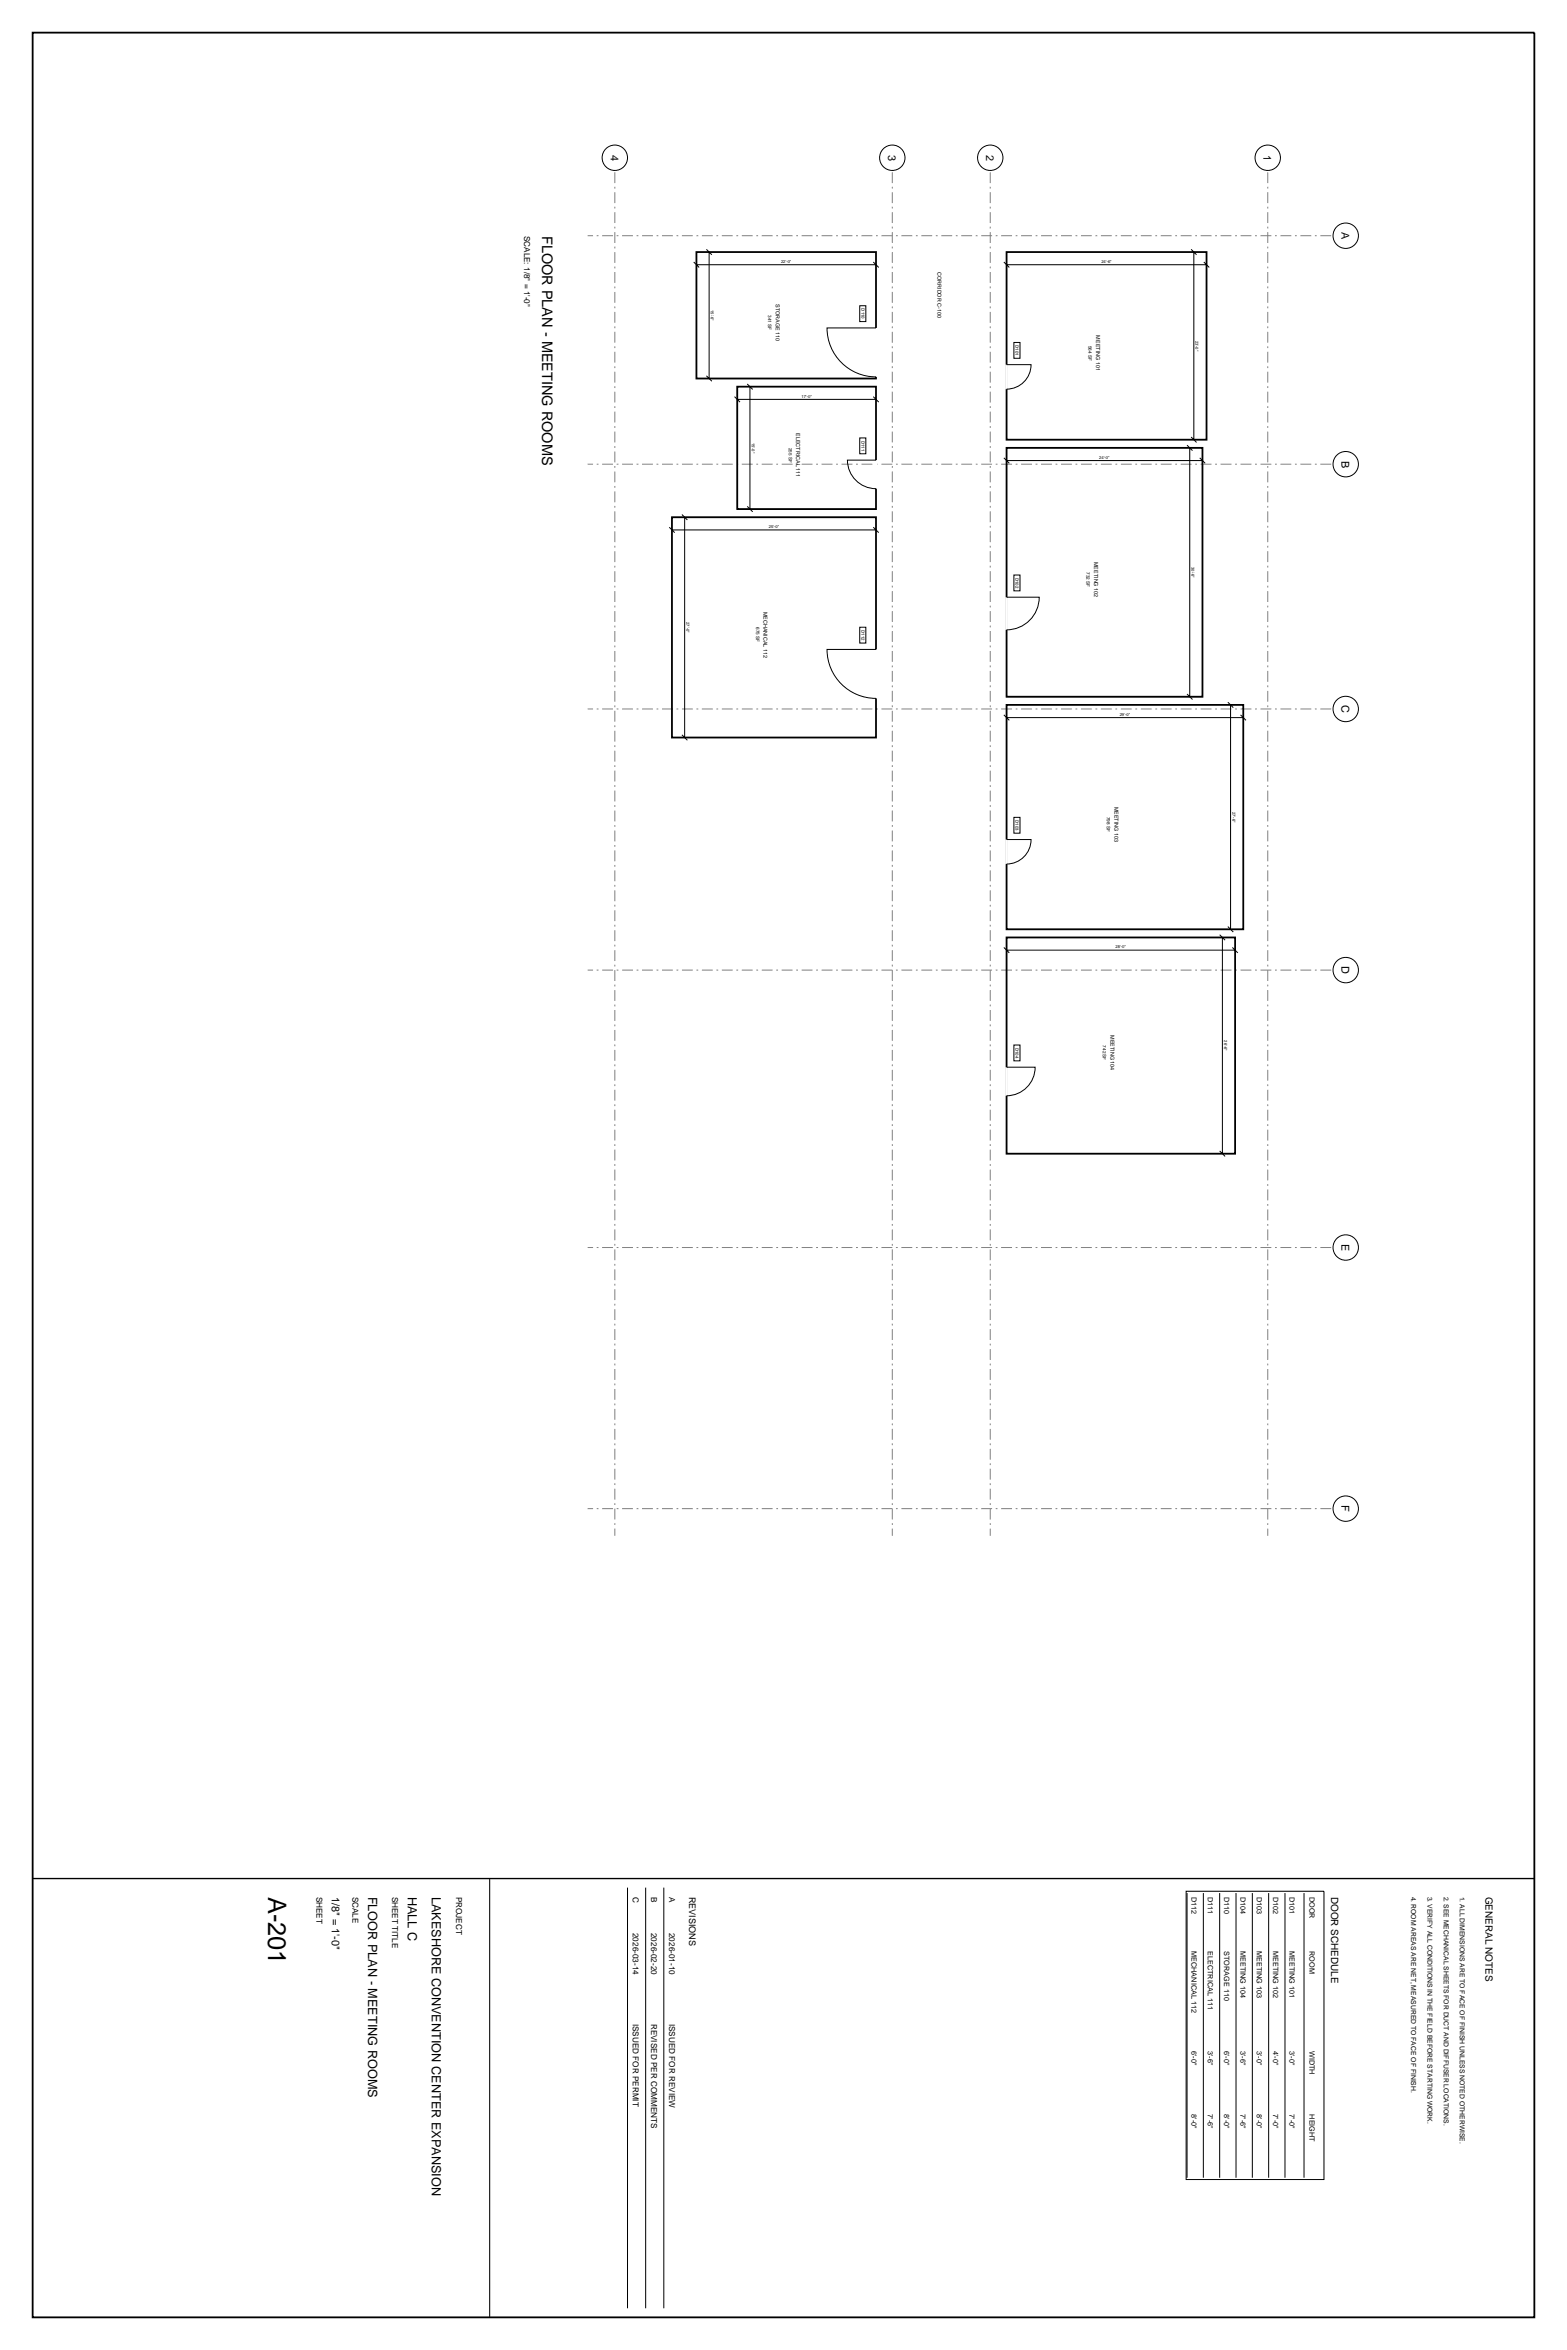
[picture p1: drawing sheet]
<svg xmlns="http://www.w3.org/2000/svg" width="610mm" height="914mm" viewBox="0 0 610 914" stroke-linecap="round" stroke-linejoin="round" font-family="sans-serif">
<defs><g id="words">
<text font-size="9.9" x="104.4" y="738" transform="rotate(90 104.4 738)">A-201</text>
<text font-size="5.6" x="211" y="91.7" transform="rotate(90 211 91.7)">FLOOR PLAN - MEETING ROOMS</text>
<g font-size="4.9">
<text x="143.2" y="738" transform="rotate(90 143.2 738)">FLOOR PLAN - MEETING ROOMS</text>
<text x="158.6" y="738" transform="rotate(90 158.6 738)">HALL C</text>
<text x="168" y="738" transform="rotate(90 168 738)">LAKESHORE CONVENTION CENTER EXPANSION</text>
</g>
<g font-size="4.2">
<text x="237.6" y="60.2" transform="rotate(90 237.6 60.2)">4</text>
<text x="345.5" y="60.2" transform="rotate(90 345.5 60.2)">3</text>
<text x="383.6" y="60.2" transform="rotate(90 383.6 60.2)">2</text>
<text x="491.6" y="60.2" transform="rotate(90 491.6 60.2)">1</text>
<text x="521.9" y="90.3" transform="rotate(90 521.9 90.3)">A</text>
<text x="521.9" y="179.2" transform="rotate(90 521.9 179.2)">B</text>
<text x="521.9" y="274.3" transform="rotate(90 521.9 274.3)">C</text>
<text x="521.9" y="375.9" transform="rotate(90 521.9 375.9)">D</text>
<text x="521.9" y="484" transform="rotate(90 521.9 484)">E</text>
<text x="521.9" y="585.7" transform="rotate(90 521.9 585.7)">F</text>
<text x="129.2" y="738" transform="rotate(90 129.2 738)">1/8&quot; = 1'-0&quot;</text>
</g>
<g font-size="3.9">
<text x="517.9" y="738" transform="rotate(90 517.9 738)">DOOR SCHEDULE</text>
<text x="577.8" y="738" transform="rotate(90 577.8 738)">GENERAL NOTES</text>
</g>
<text font-size="3.5" x="268.1" y="738" transform="rotate(90 268.1 738)">REVISIONS</text>
<g font-size="3.2">
<text x="203.9" y="91.7" transform="rotate(90 203.9 91.7)">SCALE: 1/8&quot; = 1'-0&quot;</text>
<text x="123.1" y="738" transform="rotate(90 123.1 738)">SHEET</text>
<text x="137.2" y="738" transform="rotate(90 137.2 738)">SCALE</text>
<text x="152.6" y="738" transform="rotate(90 152.6 738)">SHEET TITLE</text>
<text x="177.4" y="738" transform="rotate(90 177.4 738)">PROJECT</text>
<text x="246.2" y="738" transform="rotate(90 246.2 738)">C</text>
<text x="253.3" y="738" transform="rotate(90 253.3 738)">B</text>
<text x="260.3" y="738" transform="rotate(90 260.3 738)">A</text>
<text x="246.2" y="752.1" transform="rotate(90 246.2 752.1)">2026-03-14</text>
<text x="253.3" y="752.1" transform="rotate(90 253.3 752.1)">2026-02-20</text>
<text x="260.3" y="752.1" transform="rotate(90 260.3 752.1)">2026-01-10</text>
<text x="246.2" y="787.4" transform="rotate(90 246.2 787.4)">ISSUED FOR PERMIT</text>
<text x="253.3" y="787.4" transform="rotate(90 253.3 787.4)">REVISED PER COMMENTS</text>
<text x="260.3" y="787.4" transform="rotate(90 260.3 787.4)">ISSUED FOR REVIEW</text>
</g>
<g font-size="2.8">
<text x="463.5" y="738" transform="rotate(90 463.5 738)">D112</text>
<text x="469.9" y="738" transform="rotate(90 469.9 738)">D111</text>
<text x="476.2" y="738" transform="rotate(90 476.2 738)">D110</text>
<text x="482.6" y="738" transform="rotate(90 482.6 738)">D104</text>
<text x="488.9" y="738" transform="rotate(90 488.9 738)">D103</text>
<text x="495.3" y="738" transform="rotate(90 495.3 738)">D102</text>
<text x="501.6" y="738" transform="rotate(90 501.6 738)">D101</text>
<text x="509.4" y="738" transform="rotate(90 509.4 738)">DOOR</text>
<text x="463.5" y="759.2" transform="rotate(90 463.5 759.2)">MECHANICAL 112</text>
<text x="469.9" y="759.2" transform="rotate(90 469.9 759.2)">ELECTRICAL 111</text>
<text x="476.2" y="759.2" transform="rotate(90 476.2 759.2)">STORAGE 110</text>
<text x="482.6" y="759.2" transform="rotate(90 482.6 759.2)">MEETING 104</text>
<text x="488.9" y="759.2" transform="rotate(90 488.9 759.2)">MEETING 103</text>
<text x="495.3" y="759.2" transform="rotate(90 495.3 759.2)">MEETING 102</text>
<text x="501.6" y="759.2" transform="rotate(90 501.6 759.2)">MEETING 101</text>
<text x="509.4" y="759.2" transform="rotate(90 509.4 759.2)">ROOM</text>
<text x="463.5" y="798" transform="rotate(90 463.5 798)">6'-0&quot;</text>
<text x="469.9" y="798" transform="rotate(90 469.9 798)">3'-6&quot;</text>
<text x="476.2" y="798" transform="rotate(90 476.2 798)">6'-0&quot;</text>
<text x="482.6" y="798" transform="rotate(90 482.6 798)">3'-6&quot;</text>
<text x="488.9" y="798" transform="rotate(90 488.9 798)">3'-0&quot;</text>
<text x="495.3" y="798" transform="rotate(90 495.3 798)">4'-0&quot;</text>
<text x="501.6" y="798" transform="rotate(90 501.6 798)">3'-0&quot;</text>
<text x="509.4" y="798" transform="rotate(90 509.4 798)">WIDTH</text>
<text x="463.5" y="822.7" transform="rotate(90 463.5 822.7)">8'-0&quot;</text>
<text x="469.9" y="822.7" transform="rotate(90 469.9 822.7)">7'-6&quot;</text>
<text x="476.2" y="822.7" transform="rotate(90 476.2 822.7)">8'-0&quot;</text>
<text x="482.6" y="822.7" transform="rotate(90 482.6 822.7)">7'-6&quot;</text>
<text x="488.9" y="822.7" transform="rotate(90 488.9 822.7)">8'-0&quot;</text>
<text x="495.3" y="822.7" transform="rotate(90 495.3 822.7)">7'-0&quot;</text>
<text x="501.6" y="822.7" transform="rotate(90 501.6 822.7)">7'-0&quot;</text>
<text x="509.4" y="822.7" transform="rotate(90 509.4 822.7)">HEIGHT</text>
</g>
<g font-size="2.6">
<text x="548.9" y="738" transform="rotate(90 548.9 738)">4. ROOM AREAS ARE NET, MEASURED TO FACE OF FINISH.</text>
<text x="555.3" y="738" transform="rotate(90 555.3 738)">3. VERIFY ALL CONDITIONS IN THE FIELD BEFORE STARTING WORK.</text>
<text x="561.6" y="738" transform="rotate(90 561.6 738)">2. SEE MECHANICAL SHEETS FOR DUCT AND DIFFUSER LOCATIONS.</text>
<text x="568" y="738" transform="rotate(90 568 738)">1. ALL DIMENSIONS ARE TO FACE OF FINISH UNLESS NOTED OTHERWISE.</text>
</g>
<g font-size="2.1">
<text x="364.8" y="105.8" transform="rotate(90 364.8 105.8)">CORRIDOR C-100</text>
<text x="301.8" y="118.3" transform="rotate(90 301.8 118.3)">STORAGE 110</text>
<text x="426.5" y="130.5" transform="rotate(90 426.5 130.5)">MEETING 101</text>
<text x="309.8" y="168.5" transform="rotate(90 309.8 168.5)">ELECTRICAL 111</text>
<text x="425.7" y="218.6" transform="rotate(90 425.7 218.6)">MEETING 102</text>
<text x="297.1" y="237.9" transform="rotate(90 297.1 237.9)">MECHANICAL 112</text>
<text x="433.6" y="313.9" transform="rotate(90 433.6 313.9)">MEETING 103</text>
<text x="432" y="402.8" transform="rotate(90 432 402.8)">MEETING 104</text>
</g>
<g font-size="1.8">
<text x="298.9" y="122.6" transform="rotate(90 298.9 122.6)">341 SF</text>
<text x="423.5" y="134.5" transform="rotate(90 423.5 134.5)">564 SF</text>
<text x="306.8" y="174.2" transform="rotate(90 306.8 174.2)">255 SF</text>
<text x="422.7" y="222.6" transform="rotate(90 422.7 222.6)">732 SF</text>
<text x="294.1" y="244" transform="rotate(90 294.1 244)">675 SF</text>
<text x="430.6" y="317.9" transform="rotate(90 430.6 317.9)">798 SF</text>
<text x="429" y="406.8" transform="rotate(90 429 406.8)">742 SF</text>
</g>
<g font-size="1.7">
<text x="335.1" y="120" transform="rotate(90 335.1 120)">D110</text>
<text x="395.1" y="134.3" transform="rotate(90 395.1 134.3)">D101</text>
<text x="335.1" y="171.5" transform="rotate(90 335.1 171.5)">D111</text>
<text x="395.1" y="224.8" transform="rotate(90 395.1 224.8)">D102</text>
<text x="335.1" y="245.1" transform="rotate(90 335.1 245.1)">D112</text>
<text x="395.1" y="319.1" transform="rotate(90 395.1 319.1)">D103</text>
<text x="395.1" y="407.7" transform="rotate(90 395.1 407.7)">D104</text>
</g>
<g font-size="1.6">
<text x="303.8" y="102.3">22'-0&quot;</text>
<text x="428.5" y="102.3">24'-6&quot;</text>
<text x="276.6" y="120.7" transform="rotate(90 276.6 120.7)">15'-6&quot;</text>
<text x="465.1" y="132.6" transform="rotate(90 465.1 132.6)">23'-0&quot;</text>
<text x="311.8" y="154.7">17'-0&quot;</text>
<text x="292.5" y="172.3" transform="rotate(90 292.5 172.3)">15'-0&quot;</text>
<text x="427.7" y="178.5">24'-0&quot;</text>
<text x="299.1" y="205.5">25'-0&quot;</text>
<text x="463.5" y="220.7" transform="rotate(90 463.5 220.7)">30'-6&quot;</text>
<text x="267.1" y="242.1" transform="rotate(90 267.1 242.1)">27'-0&quot;</text>
<text x="435.6" y="278.5">29'-0&quot;</text>
<text x="479.4" y="315.9" transform="rotate(90 479.4 315.9)">27'-6&quot;</text>
<text x="434" y="369">28'-0&quot;</text>
<text x="476.2" y="404.8" transform="rotate(90 476.2 404.8)">26'-6&quot;</text>
</g>
</g></defs>
<path d="M12.7 12.7h584.2v889h-584.2zM270.9 98.1h69.9v49.2h-69.9zM391.6 98.1h77.8v73h-77.8zM286.8 150.5h54v47.6h-54zM391.6 174.3h76.2v96.8h-76.2zM261.4 201.3h79.4v85.7h-79.4zM391.6 274.3h92.1v87.3h-92.1zM391.6 364.8h88.9v84.1h-88.9z" fill="none" stroke="#000" stroke-width=".71" stroke-linecap="butt"/>
<path d="M12.7 731h584.2" fill="none" stroke="#000" stroke-width=".53"/>
<g fill="none" stroke="#000" stroke-width=".39">
<path d="M274.8 97l2.1 2.1M275.9 98.1v49.2M463.4 97l2.1 2.1M464.4 98.1v73M269.9 102l2.1 2.1M270.9 103h69.9M334.5 119h2.3v6.1h-2.3zM339.7 102l2.1 2.1M390.5 102l2.1 2.1M391.6 103h77.8M468.3 102l2.1 2.1M340.8 127.6h-19.1a19.1 19.1 0 0 0 19.1 19"/>
<path d="M394.4 133.3h2.4v6.1h-2.4zM274.8 146.2l2.1 2.1M285.8 154.3l2.1 2.2M286.8 155.4h54M290.7 149.4l2.1 2.1M291.7 150.5v47.6M339.7 154.3l2.1 2.2M391.6 141.9h9.5a9.5 9.5 0 0 1-9.5 9.5M334.5 170.4h2.3v6.2h-2.3zM340.8 179h-11.1a11.1 11.1 0 0 0 11.1 11.1M390.5 178.2l2.1 2.1M391.6 179.2h76.2"/>
<path d="M461.8 173.2l2.1 2.1M462.8 174.3v96.8M463.4 170l2.1 2.2M466.7 178.2l2.1 2.1M290.7 197l2.1 2.1M260.3 205.1l2.2 2.2M261.4 206.2h79.4M265.3 200.2l2.1 2.1M266.3 201.3v85.7M339.7 205.1l2.1 2.2M391.6 232.4h12.7a12.7 12.7 0 0 1-12.7 12.7M394.4 223.7h2.4v6.2h-2.4z"/>
<path d="M334.5 244.1h2.3v6.1h-2.3zM340.8 252.7h-19.1a19.1 19.1 0 0 0 19.1 19M390.5 278.2l2.1 2.1M391.6 279.2h92.1M461.8 270.1l2.1 2.1M477.7 273.2l2.1 2.1M478.7 274.3v87.3M482.6 278.2l2.1 2.1M265.3 285.9l2.1 2.1M394.4 318h2.4v6.2h-2.4zM391.6 326.7h9.5a9.5 9.5 0 0 1-9.5 9.5M390.5 368.7l2.1 2.1"/>
<path d="M391.6 369.7h88.9M474.5 363.7l2.1 2.1M475.5 364.8v84.1M477.7 360.5l2.1 2.2M479.4 368.7l2.1 2.1M391.6 415.3h11.1a11.1 11.1 0 0 1-11.1 11.1M394.4 406.6h2.4v6.2h-2.4zM474.5 447.9l2.1 2.1M190.5 731v170.7M244.1 734.5v163.7M251.2 734.5v163.7M258.2 734.5v163.7"/>
<path d="M461.4 735.9h53.7v112.2h-53.7zM461.8 736.6v110.8M468.1 736.6v110.8M474.5 736.6v110.8M480.8 736.6v110.8M487.2 736.6v110.8M493.5 736.6v110.8M499.9 736.6v110.8M507.3 736.6v110.8"/>
<circle cx="239.2" cy="61.4" r="4.9"/>
<circle cx="347.1" cy="61.4" r="4.9"/>
<circle cx="385.2" cy="61.4" r="4.9"/>
<circle cx="493.2" cy="61.4" r="4.9"/>
<circle cx="523.5" cy="91.7" r="4.9"/>
<circle cx="523.5" cy="180.6" r="4.9"/>
<circle cx="523.5" cy="275.9" r="4.9"/>
<circle cx="523.5" cy="377.5" r="4.9"/>
<circle cx="523.5" cy="485.4" r="4.9"/>
<circle cx="523.5" cy="587" r="4.9"/>
</g>
<path d="M239.2 67v530.6M347.1 67v530.6M385.2 67v530.6M493.2 67v530.6M517.9 91.7h-289.3M517.9 180.6h-289.3M517.9 275.9h-289.3M517.9 377.5h-289.3M517.9 485.4h-289.3M517.9 587h-289.3" fill="none" stroke="#808080" stroke-width=".39" stroke-dasharray="4.2 1.4 .7 1.4" stroke-linecap="butt"/>
<path d="M340.8 127.6v19M391.6 141.9v9.5M340.8 179v11.1M391.6 232.4v12.7M340.8 252.7v19M391.6 326.7v9.5M391.6 415.3v11.1" fill="none" stroke="#fff" stroke-width="1.1" stroke-linecap="butt"/>
<use href="#words"/>
</svg>
